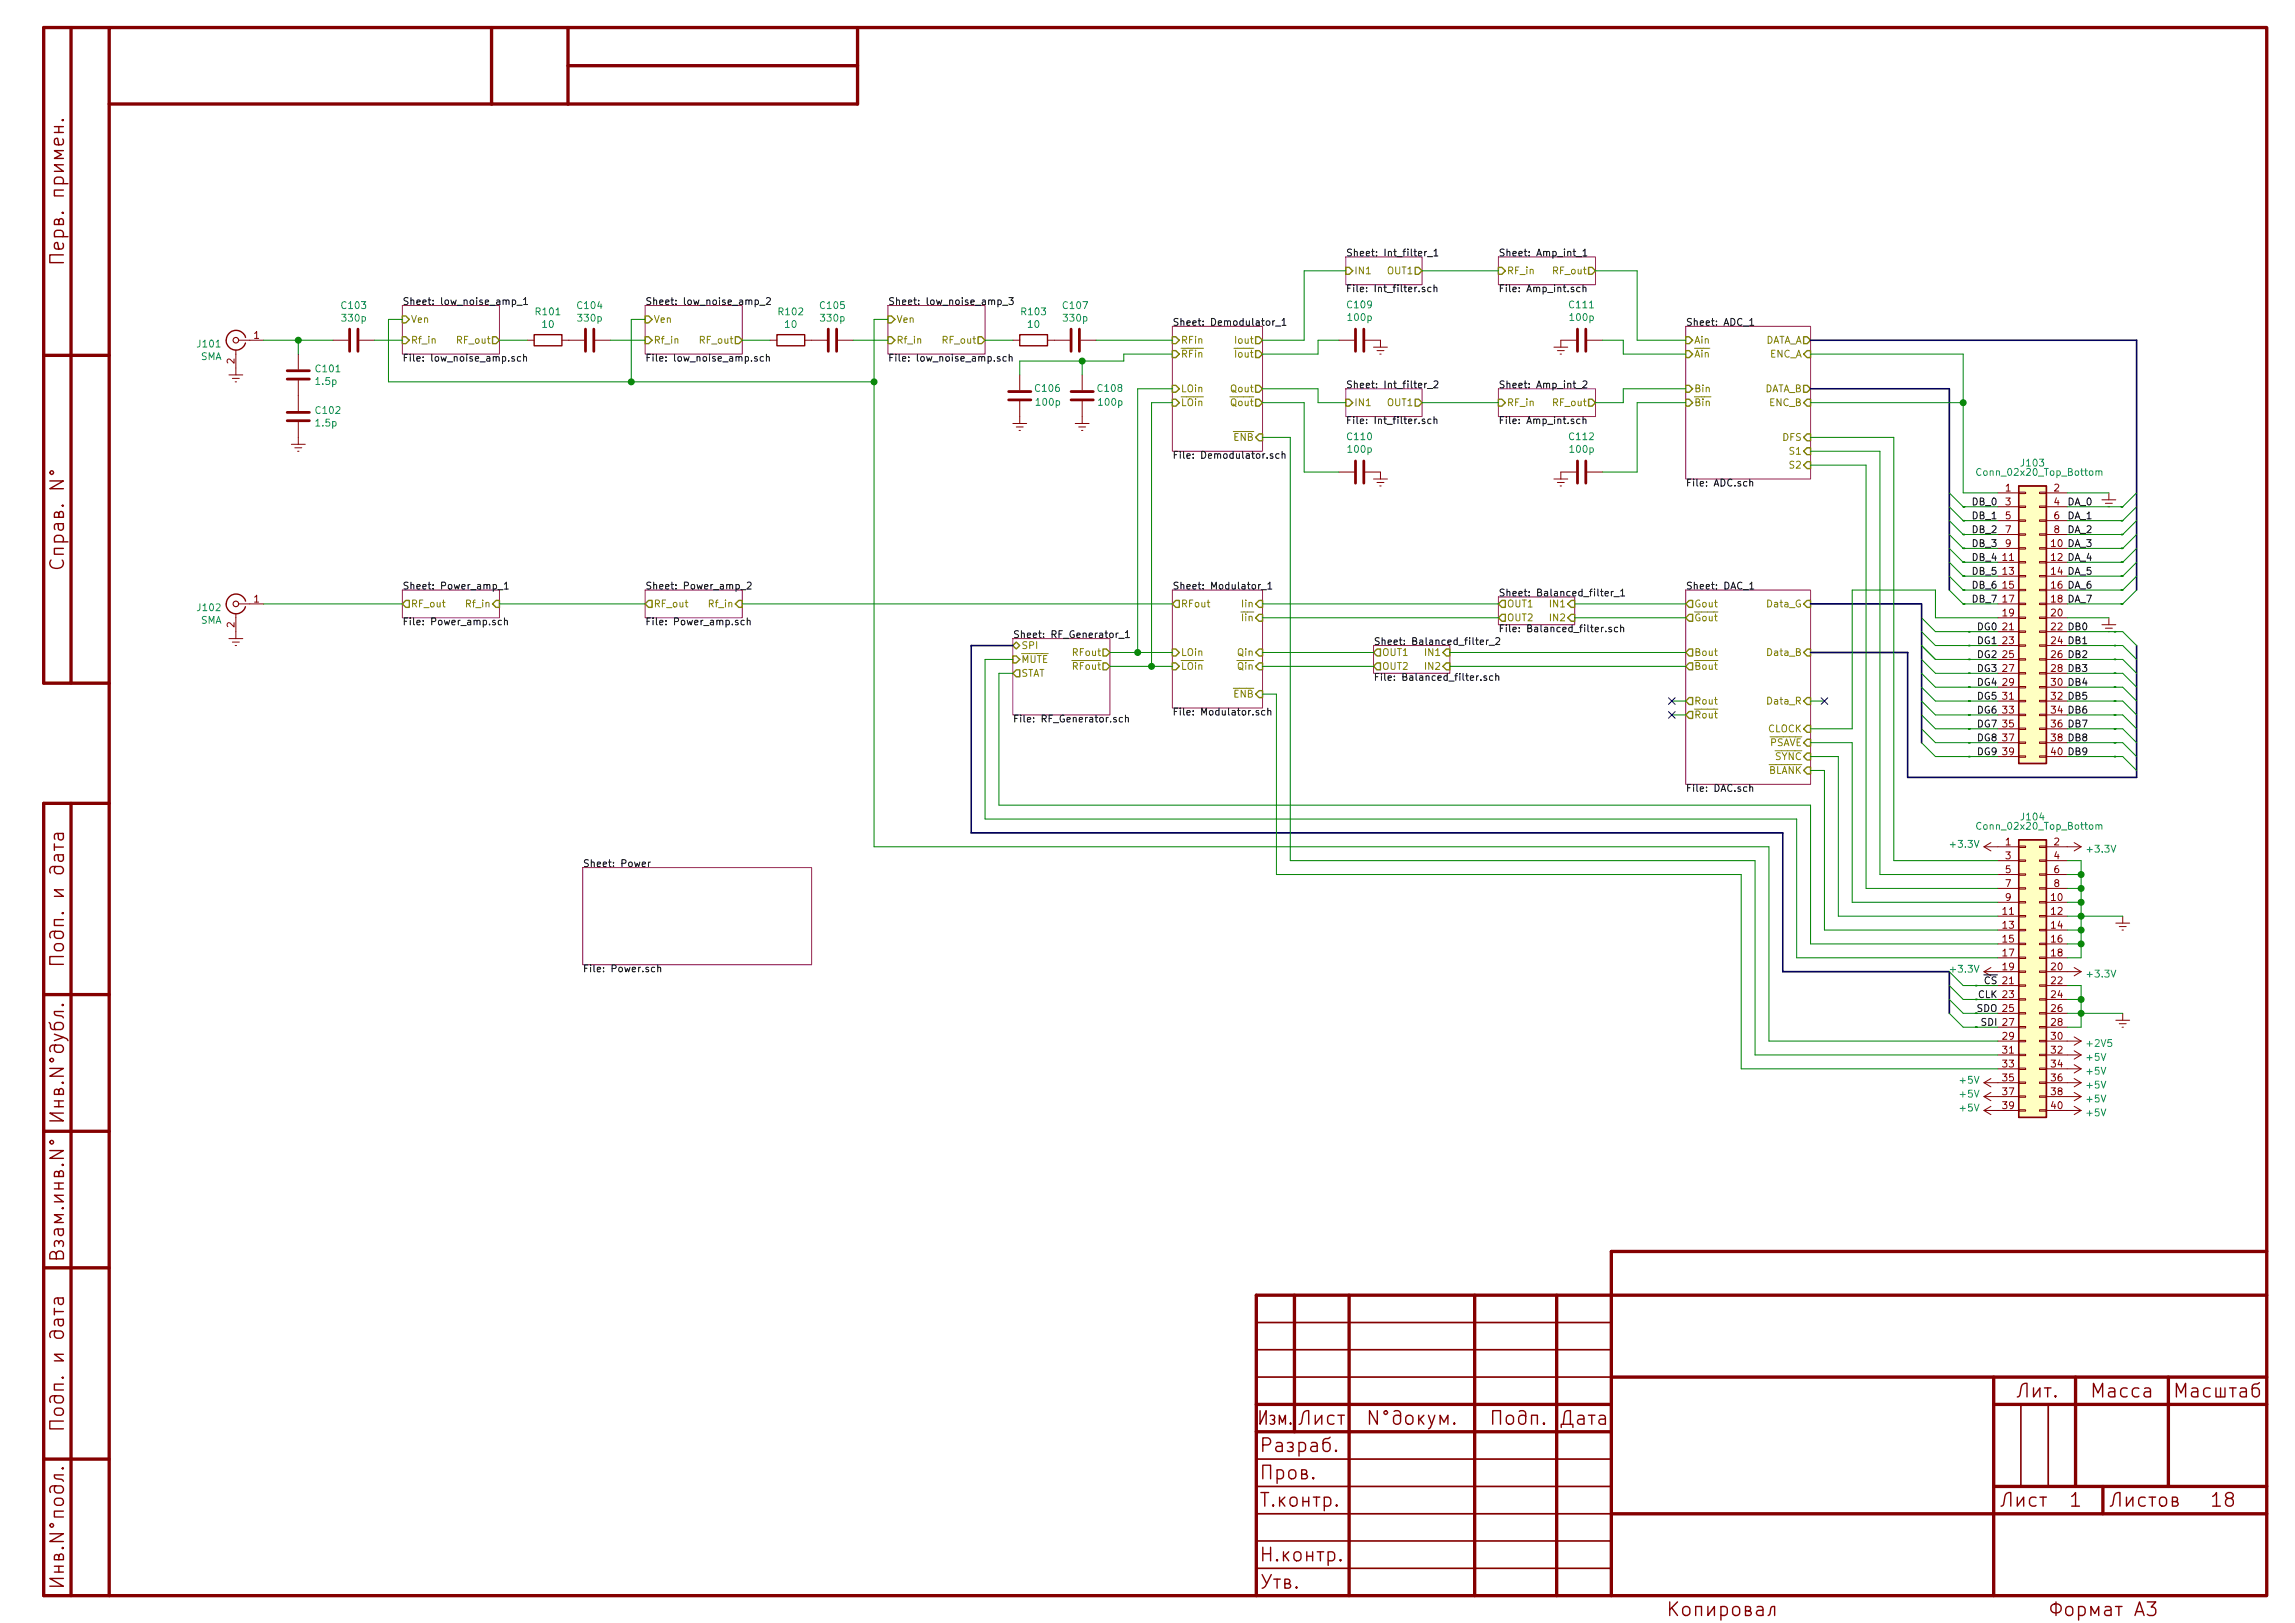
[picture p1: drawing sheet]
<svg xmlns="http://www.w3.org/2000/svg" width="420mm" height="297mm" viewBox="0 0 420 297" stroke-linecap="round" stroke-linejoin="round" font-family="sans-serif">
<defs><g id="words">
<g font-size="3.5" fill="#840000">
<text x="11.7" y="97.9" transform="rotate(-90 11.7 97.9)">. N°</text>
<text x="11.7" y="197.4" transform="rotate(-90 11.7 197.4)">.N°.</text>
<text x="11.7" y="222.4" transform="rotate(-90 11.7 222.4)">..N°</text>
<text x="233.1" y="260.8">.</text>
<text x="256.1" y="260.8">N°.</text>
<text x="379" y="275.8">1</text>
<text x="405.1" y="275.8">18</text>
<text x="11.7" y="282.4" transform="rotate(-90 11.7 282.4)">.N°.</text>
<text x="375.9" y="295.8">A3</text>
</g>
<g font-size="1.8">
<text x="246.4" y="46.9">Sheet: Int_filter_1</text>
<text x="274.3" y="46.9">Sheet: Amp_int_1</text>
<text x="246.4" y="53.5">File: Int_filter.sch</text>
<text x="274.3" y="53.5">File: Amp_int.sch</text>
<text x="73.7" y="55.8">Sheet: low_noise_amp_1</text>
<text x="118.1" y="55.8">Sheet: low_noise_amp_2</text>
<text x="162.6" y="55.8">Sheet: low_noise_amp_3</text>
<text x="214.6" y="59.6">Sheet: Demodulator_1</text>
<text x="308.6" y="59.6">Sheet: ADC_1</text>
<text x="73.7" y="66.2">File: low_noise_amp.sch</text>
<text x="118.1" y="66.2">File: low_noise_amp.sch</text>
<text x="162.6" y="66.2">File: low_noise_amp.sch</text>
<text x="246.4" y="71.1">Sheet: Int_filter_2</text>
<text x="274.3" y="71.1">Sheet: Amp_int_2</text>
<text x="246.4" y="77.6">File: Int_filter.sch</text>
<text x="274.3" y="77.6">File: Amp_int.sch</text>
<text x="214.6" y="84">File: Demodulator.sch</text>
<text x="308.6" y="89">File: ADC.sch</text>
<text x="361.2" y="95">DB_1</text>
<text x="361.2" y="92.5">DB_0</text>
<text x="378.5" y="95">DA_1</text>
<text x="378.5" y="92.5">DA_0</text>
<text x="361.2" y="97.6">DB_2</text>
<text x="361.2" y="100.1">DB_3</text>
<text x="375.6" y="100.1">10 DA_3</text>
<text x="378.5" y="97.6">DA_2</text>
<text x="73.7" y="107.9">Sheet: Power_amp_1</text>
<text x="118.1" y="107.9">Sheet: Power_amp_2</text>
<text x="214.6" y="107.9">Sheet: Modulator_1</text>
<text x="308.6" y="107.9">Sheet: DAC_1</text>
<text x="361.2" y="102.7">DB_4</text>
<text x="361.2" y="105.2">DB_5</text>
<text x="361.2" y="107.7">DB_6</text>
<text x="375.6" y="102.7">12 DA_4</text>
<text x="375.6" y="105.2">14 DA_5</text>
<text x="375.6" y="107.7">16 DA_6</text>
<text x="274.3" y="109.2">Sheet: Balanced_filter_1</text>
<text x="361.2" y="110.3">DB_7</text>
<text x="375.6" y="110.3">18 DA_7</text>
<text x="73.7" y="114.4">File: Power_amp.sch</text>
<text x="118.1" y="114.4">File: Power_amp.sch</text>
<text x="185.4" y="116.8">Sheet: RF_Generator_1</text>
<text x="251.5" y="118">Sheet: Balanced_filter_2</text>
<text x="274.3" y="115.7">File: Balanced_filter.sch</text>
<text x="362.1" y="117.9">DG1</text>
<text x="362.1" y="115.4">DG0</text>
<text x="375.6" y="115.4">22 DB0</text>
<text x="375.6" y="117.9">24 DB1</text>
<text x="251.5" y="124.6">File: Balanced_filter.sch</text>
<text x="362.1" y="120.4">DG2</text>
<text x="362.1" y="123">DG3</text>
<text x="362.1" y="125.5">DG4</text>
<text x="375.6" y="120.4">26 DB2</text>
<text x="375.6" y="123">28 DB3</text>
<text x="375.6" y="125.5">30 DB4</text>
<text x="214.6" y="130.9">File: Modulator.sch</text>
<text x="362.1" y="128.1">DG5</text>
<text x="362.1" y="130.6">DG6</text>
<text x="375.6" y="128.1">32 DB5</text>
<text x="375.6" y="130.6">34 DB6</text>
<text x="185.4" y="132.2">File: RF_Generator.sch</text>
<text x="362.1" y="133.1">DG7</text>
<text x="362.1" y="135.7">DG8</text>
<text x="375.6" y="133.1">36 DB7</text>
<text x="375.6" y="135.7">38 DB8</text>
<text x="362.1" y="138.2">DG9</text>
<text x="375.6" y="138.2">40 DB9</text>
<text x="308.6" y="144.9">File: DAC.sch</text>
<text x="106.7" y="158.7">Sheet: Power</text>
<text x="106.7" y="177.9">File: Power.sch</text>
<text x="361.9" y="185.2">SDO 25</text>
<text x="362.1" y="182.7">CLK 23</text>
<text x="363.3" y="180.1">CS 21</text>
<text x="362.8" y="187.7">SDI 27</text>
</g>
<g font-size="1.8" fill="#848400">
<text x="247.9" y="50.2">IN1</text>
<text x="254.1" y="50.2">OUT1</text>
<text x="275.8" y="50.2">RF_in</text>
<text x="284.5" y="50.2">RF_out</text>
<text x="75.2" y="59.1">Ven</text>
<text x="119.6" y="59.1">Ven</text>
<text x="164.1" y="59.1">Ven</text>
<text x="75.2" y="62.9">Rf_in</text>
<text x="83.8" y="62.9">RF_out</text>
<text x="119.6" y="62.9">Rf_in</text>
<text x="128.3" y="62.9">RF_out</text>
<text x="164.1" y="62.9">Rf_in</text>
<text x="172.7" y="62.9">RF_out</text>
<text x="216.2" y="62.9">RFin</text>
<text x="216.2" y="65.4">RFin</text>
<text x="226.4" y="62.9">Iout</text>
<text x="226.4" y="65.4">Iout</text>
<text x="310.1" y="62.9">Ain</text>
<text x="310.1" y="65.4">Ain</text>
<text x="322.8" y="62.9">DATA_A</text>
<text x="324" y="65.4">ENC_A</text>
<text x="216.2" y="71.8">LOin</text>
<text x="225.5" y="71.8">Qout</text>
<text x="310.1" y="71.8">Bin</text>
<text x="322.8" y="71.8">DATA_B</text>
<text x="216.2" y="74.3">LOin</text>
<text x="225.5" y="74.3">Qout</text>
<text x="247.9" y="74.3">IN1</text>
<text x="254.1" y="74.3">OUT1</text>
<text x="275.8" y="74.3">RF_in</text>
<text x="284.5" y="74.3">RF_out</text>
<text x="310.1" y="74.3">Bin</text>
<text x="324" y="74.3">ENC_B</text>
<text x="225.9" y="80.7">ENB</text>
<text x="326.4" y="80.7">DFS</text>
<text x="327.8" y="83.2">S1</text>
<text x="327.8" y="85.8">S2</text>
<text x="75.2" y="111.2">RF_out</text>
<text x="85.5" y="111.2">Rf_in</text>
<text x="119.6" y="111.2">RF_out</text>
<text x="129.9" y="111.2">Rf_in</text>
<text x="216.2" y="111.2">RFout</text>
<text x="227.6" y="111.2">Iin</text>
<text x="227.6" y="113.7">Iin</text>
<text x="275.8" y="111.2">OUT1</text>
<text x="275.8" y="113.7">OUT2</text>
<text x="284" y="111.2">IN1</text>
<text x="284" y="113.7">IN2</text>
<text x="310.1" y="111.2">Gout</text>
<text x="310.1" y="113.7">Gout</text>
<text x="323.7" y="111.2">Data_G</text>
<text x="186.9" y="118.8">SPI</text>
<text x="186.9" y="121.3">MUTE</text>
<text x="186.9" y="123.9">STAT</text>
<text x="196.6" y="122.6">RFout</text>
<text x="196.6" y="120.1">RFout</text>
<text x="216.2" y="120.1">LOin</text>
<text x="216.2" y="122.6">LOin</text>
<text x="226.7" y="122.6">Qin</text>
<text x="226.7" y="120.1">Qin</text>
<text x="253" y="120.1">OUT1</text>
<text x="253" y="122.6">OUT2</text>
<text x="261.2" y="120.1">IN1</text>
<text x="261.2" y="122.6">IN2</text>
<text x="310.1" y="120.1">Bout</text>
<text x="310.1" y="122.6">Bout</text>
<text x="323.8" y="120.1">Data_B</text>
<text x="225.9" y="127.7">ENB</text>
<text x="310.1" y="128.9">Rout</text>
<text x="310.1" y="131.5">Rout</text>
<text x="323.8" y="128.9">Data_R</text>
<text x="323.6" y="134">CLOCK</text>
<text x="324" y="136.6">PSAVE</text>
<text x="323.7" y="141.6">BLANK</text>
<text x="325" y="139.1">SYNC</text>
</g>
<g font-size="1.8" fill="#008484">
<text x="62.7" y="56.6">C103</text>
<text x="62.8" y="58.9">330p</text>
<text x="98.2" y="57.7">R101</text>
<text x="105.8" y="56.6">C104</text>
<text x="105.9" y="58.9">330p</text>
<text x="142.7" y="57.7">R102</text>
<text x="150.3" y="56.6">C105</text>
<text x="150.4" y="58.9">330p</text>
<text x="187.1" y="57.7">R103</text>
<text x="194.7" y="56.6">C107</text>
<text x="194.8" y="58.9">330p</text>
<text x="246.8" y="56.4">C109</text>
<text x="246.9" y="58.7">100p</text>
<text x="287.4" y="56.4">C111</text>
<text x="287.6" y="58.7">100p</text>
<text x="36.3" y="63.6">J101</text>
<text x="36.7" y="65.9">SMA</text>
<text x="99.4" y="60">10</text>
<text x="143.8" y="60">10</text>
<text x="188.3" y="60">10</text>
<text x="57.9" y="68.1">C101</text>
<text x="57.9" y="70.4">1.5p</text>
<text x="189.7" y="71.7">C106</text>
<text x="201.1" y="71.7">C108</text>
<text x="57.9" y="75.8">C102</text>
<text x="189.8" y="74.3">100p</text>
<text x="201.3" y="74.3">100p</text>
<text x="57.9" y="78.1">1.5p</text>
<text x="246.8" y="80.6">C110</text>
<text x="246.9" y="82.9">100p</text>
<text x="287.4" y="80.6">C112</text>
<text x="287.6" y="82.9">100p</text>
<text x="362.5" y="87.1">Conn_02x20_Top_Bottom</text>
<text x="370.2" y="85.4">J103</text>
<text x="36.3" y="111.8">J102</text>
<text x="36.7" y="114.2">SMA</text>
<text x="357.3" y="155.2">+3.3V</text>
<text x="362.5" y="151.9">Conn_02x20_Top_Bottom</text>
<text x="370.2" y="150.2">J104</text>
<text x="382.3" y="156">+3.3V</text>
<text x="357.3" y="178">+3.3V</text>
<text x="382.3" y="178.9">+3.3V</text>
<text x="382.2" y="191.6">+2V5</text>
<text x="382.1" y="196.7">+5V</text>
<text x="382.1" y="194.1">+5V</text>
<text x="358.9" y="203.4">+5V</text>
<text x="358.9" y="200.9">+5V</text>
<text x="358.9" y="198.3">+5V</text>
<text x="382.1" y="199.2">+5V</text>
<text x="382.1" y="201.8">+5V</text>
<text x="382.1" y="204.3">+5V</text>
</g>
<g font-size="1.8" fill="#840000">
<text x="46.5" y="62">1</text>
<text x="42.9" y="66.6" transform="rotate(-90 42.9 66.6)">2</text>
<text x="367.2" y="90">1</text>
<text x="376.1" y="90">2</text>
<text x="367.2" y="92.5">3</text>
<text x="367.2" y="95">5</text>
<text x="376.1" y="92.5">4</text>
<text x="376.1" y="95">6</text>
<text x="367.2" y="97.6">7</text>
<text x="367.2" y="100.1">9</text>
<text x="376.1" y="97.6">8</text>
<text x="366.7" y="102.7">11</text>
<text x="366.7" y="105.2">13</text>
<text x="366.7" y="107.7">15</text>
<text x="46.5" y="110.3">1</text>
<text x="366.7" y="110.3">17</text>
<text x="366.7" y="112.8">19</text>
<text x="375.6" y="112.8">20</text>
<text x="42.9" y="114.8" transform="rotate(-90 42.9 114.8)">2</text>
<text x="366.7" y="115.4">21</text>
<text x="366.7" y="117.9">23</text>
<text x="366.7" y="120.4">25</text>
<text x="366.7" y="123">27</text>
<text x="366.7" y="125.5">29</text>
<text x="366.7" y="128.1">31</text>
<text x="366.7" y="130.6">33</text>
<text x="366.7" y="133.1">35</text>
<text x="366.7" y="135.7">37</text>
<text x="366.7" y="138.2">39</text>
<text x="367.2" y="154.7">1</text>
<text x="376.1" y="154.7">2</text>
<text x="367.2" y="157.3">3</text>
<text x="367.2" y="159.8">5</text>
<text x="376.1" y="157.3">4</text>
<text x="376.1" y="159.8">6</text>
<text x="366.7" y="167.4">11</text>
<text x="367.2" y="162.3">7</text>
<text x="367.2" y="164.9">9</text>
<text x="375.6" y="164.9">10</text>
<text x="375.6" y="167.4">12</text>
<text x="376.1" y="162.3">8</text>
<text x="366.7" y="170">13</text>
<text x="366.7" y="172.5">15</text>
<text x="375.6" y="170">14</text>
<text x="375.6" y="172.5">16</text>
<text x="366.7" y="175">17</text>
<text x="366.7" y="177.6">19</text>
<text x="375.6" y="175">18</text>
<text x="375.6" y="177.6">20</text>
<text x="375.6" y="180.1">22</text>
<text x="375.6" y="182.7">24</text>
<text x="375.6" y="185.2">26</text>
<text x="366.7" y="190.3">29</text>
<text x="375.6" y="187.7">28</text>
<text x="375.6" y="190.3">30</text>
<text x="366.7" y="192.8">31</text>
<text x="366.7" y="195.4">33</text>
<text x="366.7" y="197.9">35</text>
<text x="375.6" y="192.8">32</text>
<text x="375.6" y="195.4">34</text>
<text x="375.6" y="197.9">36</text>
<text x="366.7" y="200.4">37</text>
<text x="366.7" y="203">39</text>
<text x="375.6" y="200.4">38</text>
<text x="375.6" y="203">40</text>
</g>
</g></defs>
<g fill="none" stroke="#840000" stroke-width=".61">
<path d="M13 5v120M20 5h395v287h-395zM20 5h-12v120h12M90 5v14M104 5v14M104 12h53M157 5v14h-137M8 65h12M13 147v145M20 147h-12v145h12M8 182h12M8 207h12"/>
<path d="M8 232h12M237 237v25M247 237v55M270 237v55M285 237v55M415 229h-120v63M415 237h-185v55M230 257h65M295 252h120M365 257h50M365 252v40M380 252v20"/>
<path d="M397 252v20M8 267h12M230 262h65M295 277h120M365 272h50M385 272v5"/>
</g>
<path d="M230 252h65M230 247h65M230 242h65M370 257v15M375 257v15M230 277h65M230 272h65M230 267h65M230 287h65M230 282h65" fill="none" stroke="#840000" stroke-width=".3"/>
<g fill="none" stroke="#840000" stroke-width=".25">
<path d="M10 33.6h2.4M10 24.2h1.6M10 23.2h1.6M10.1 33.6a.79 .79 0 0 1 .3-1.2h.7l.3 .1a.79 .79 0 0 1 .1 1.1M10.8 23.2v1M11.4 38.9l.1-.1 .1 .1-.1 .2-.1-.2h.2M11.4 22l.1-.1 .1 .1-.1 .1-.1-.1h.2M11.5 25.4l.1 .7-.3 .4h-1l-.2-.1-.1-.3 .1-.7 .4-.1 .3 1.2M11.6 34.8h-1.6v1.1h1.6M11.6 30.2h-1.6l1.6 1.2h-1.6M11.6 27.6h-1.6l1.3 .7-1.3 .7h1.6M10 43.3h2.4"/>
<path d="M10.1 43.3a.82 .82 0 0 1 .1-1l.2-.2 1 .2 .2 .3-.1 .7M10.8 40.5l.1-.4 .2-.1 .4 .1 .1 .3v.7h-1.6l.1-.9 .2-.1 .4 .1 .1 .9M11.5 44.5l.1 .7-.3 .4h-1l-.2-.1-.1-.3 .1-.7 .4-.1 .3 1.2M11.6 46.6h-2.5v1.5h2.5M45 61.8a1.8 1.8 0 0 0-2.8-1.1 1.8 1.8 0 0 0-.1 3 1.8 1.8 0 0 0 2.8-.9M97.8 61.3h5.1v2h-5.1zM142.2 61.3h5.1v2h-5.1zM186.7 61.3h5.1v2h-5.1zM9.1 88h2.5l-2.5 1.4h2.5M9.2 86.2l.3-.1 .2 .1 .1 .3-.1 .2-.2 .2-.3-.2-.1-.2zM10 99.2h2.4M10.1 99.2a.82 .82 0 0 1 .1-1.1l.2-.1h.7l.3 .1 .2 .4-.1 .7"/>
<path d="M369.6 88.9h5v50.8h-5zM9.3 102.5a1 1 0 0 0 0 1.2 1 1 0 0 0 1.2 .3 .93 .93 0 0 0 1-.4 .93 .93 0 0 0-.1-1.1M11.6 100.4h-1.6v1h1.6M45 110a1.8 1.8 0 0 0-2.8-1 1.8 1.8 0 0 0-.1 2.9 1.8 1.8 0 0 0 2.8-.9M10 154.4v1.2M10 155h1.6M10.2 158.6a.82 .82 0 0 0-.1 1.1l.3 .2h.7a.68 .68 0 0 0 .5-.7 .68 .68 0 0 0-.5-.6h-1.5l-.3 .1-.2 .4 .1 .7M10.5 156.4l.2 .9a.48 .48 0 0 0 .4 .4 .48 .48 0 0 0 .5-.4l-.1-.9M10.5 152.5l.2 .9a.48 .48 0 0 0 .4 .3 .48 .48 0 0 0 .5-.3l-.1-.9M11.6 156.4h-1.3l-.2 .2-.1 .2 .1 .7M11.6 152.5h-1.3l-.2 .2-.1 .2 .1 .7M369.6 153.7h5v50.8h-5z"/>
<path d="M10.2 172.8l.9-.1a.67 .67 0 0 1 .5 .7 .67 .67 0 0 1-.5 .6h-.7a.69 .69 0 0 1-.2-1.2zM10.2 170.4a.82 .82 0 0 0-.1 1.1l.3 .2h.7a.67 .67 0 0 0 .5-.6 .67 .67 0 0 0-.5-.7h-1.5l-.3 .2a.79 .79 0 0 0-.1 1M11.4 167.1l.1-.1 .1 .1-.1 .1-.1-.1h.2M11.6 175.1h-2.5v1.4h2.5M11.6 168.3h-1.6v1.1h1.6M11.6 162.9h-1.6l1.6 1.1h-1.6M9 187.1l.2 .4v.5l.3 .3 1.6 .1a.67 .67 0 0 0 .5-.6 .67 .67 0 0 0-.5-.7h-.7l-.2 .2a.78 .78 0 0 0 0 1.1M10 189.3l2.2 .8 .2 .4M10.8 199.7l.1-.3 .2-.2 .4 .2 .1 .2v.7h-1.6l.1-.8 .2-.1 .4 .1 .1 .8M11.4 183.9l.1-.1 .1 .1-.1 .2-.1-.2h.2M11.6 185.1h-1.6l.1 .6 1.2 .2 .3 .4M11.6 189.9l-1.6 .6"/>
<path d="M9.1 210.6h2.5l-2.5 1.4h2.5M9.2 208.8l.3-.1 .2 .1 .1 .3-.1 .2-.2 .1-.3-.1-.1-.2zM10 202.6h1.6M10 201.5h1.6M10.8 214.7l.1-.3 .2-.1 .4 .1 .1 .2v.7h-1.6l.1-.8 .2-.1 .4 .1 .1 .8M10.8 201.5v1.1M11.4 213.2l.1-.1 .1 .1-.1 .1-.1-.1h.2M11.6 203.7h-2.5l2.5 1.4h-2.5M10 239.5v1.2M10.1 228.1l-.1-.7 .3-.3 .4 .1 .1 .2 .3-.3 .4 .1 .1 .2-.1 .7M10.3 229.6l.1-.4a.69 .69 0 0 1 1.2 .2v1h-2.5v-.8a.61 .61 0 0 1 .6-.5 .61 .61 0 0 1 .6 .5v.8M10.5 224.9l.2 .9a.48 .48 0 0 0 .4 .3 .48 .48 0 0 0 .5-.3l-.1-.9"/>
<path d="M10.5 237.6l.2 .8a.48 .48 0 0 0 .4 .4 .48 .48 0 0 0 .5-.4l-.1-.8M10.8 227.4v.2M11.6 224.9h-1.3l-.2 .2-.1 .2 .1 .7M11.6 222.3h-1.6l1.3 .7-1.3 .7h1.6M11.6 237.6h-1.3l-.2 .1-.1 .2 .1 .7M10 240h1.6M10.1 257.9l.3-.2h.7a.67 .67 0 0 1 .5 .7 .67 .67 0 0 1-.5 .6h-.7a.67 .67 0 0 1-.3-1.1zM10.2 255.5a.82 .82 0 0 0-.1 1l.3 .3h.7a.67 .67 0 0 0 .5-.7 .67 .67 0 0 0-.5-.6h-1.5l-.3 .1a.79 .79 0 0 0-.1 1.1M10.2 243.6a.82 .82 0 0 0-.1 1.1l.3 .2h.7a.68 .68 0 0 0 .5-.6 .68 .68 0 0 0-.5-.7h-1.5l-.3 .1-.2 .4 .1 .7M10.5 241.5l.2 .8a.48 .48 0 0 0 .4 .4 .48 .48 0 0 0 .5-.4l-.1-.8M11.4 252.1l.1-.1 .1 .1-.1 .2-.1-.2h.2M11.6 253.3h-1.6v1.1h1.6"/>
<path d="M11.6 247.9h-1.6l1.6 1.2h-1.6M11.6 241.5h-1.3l-.2 .1-.1 .2 .1 .7M230.7 258.2v2.5l1.1-2.5v2.5M232.5 259.1l.2-.1 .6 .1 .1 .4-.3 .3a.45 .45 0 0 1 .3 .4 .45 .45 0 0 1-.3 .5l-.6-.2M240.8 259v1.7l1.2-1.7v1.7M244.2 259.1a.82 .82 0 0 0-1 .1l-.1 .3 .1 .9 .3 .3 .7-.2M244.9 259h1.2M245.5 259v1.7M252.1 258.2v2.5l-1.4-2.5v2.5M253.4 258.3l.3-.1 .2 .1 .2 .2-.2 .3-.2 .1-.3-.1-.1-.3zM255.2 258.3a.79 .79 0 0 1 1.1 .1l.1 .3v1.5a.67 .67 0 0 1-.6 .5 .67 .67 0 0 1-.7-.5l.1-1a.82 .82 0 0 1 1.1-.1l.1 .1M261.5 259l.6 1.7"/>
<path d="M262.7 259l-.8 2.3-.4 .2M275.9 259.2a.69 .69 0 0 1 1.2 .3v.7a.68 .68 0 0 1-.7 .5 .68 .68 0 0 1-.6-.5v-.7zM278.2 258.3l.7-.1 .3 .2 .1 1.8a.67 .67 0 0 1-.6 .5 .67 .67 0 0 1-.7-.5v-.7l.2-.3a.78 .78 0 0 1 1.1 0M288.9 259.1l.3-.1 .7 .1 .1 .3v1.3M290 259.6l-.8 .1a.48 .48 0 0 0-.4 .5 .48 .48 0 0 0 .4 .5l.8-.2M290.8 259h1.2M291.4 259v1.7M292.8 259.1l.3-.1 .7 .1 .1 .3v1.3M293.9 259.6l-.8 .1a.48 .48 0 0 0-.4 .5 .48 .48 0 0 0 .4 .5l.8-.2M369.3 255.7l.4-.2 .1-.2 .2-1.4a.86 .86 0 0 1 1.1-.7v2.5M372.3 254v1.7l1.2-1.7v1.7M374.3 254h1.2"/>
<path d="M374.9 254v1.7M376.3 255.4l.1 .1-.1 .2-.1-.2 .1-.1v.3M383.3 255.7v-2.5l.8 1.8 .8-1.8v2.5M386.1 254.1l.3-.1 .7 .1 .1 1.6M387.2 254.6l-.8 .1a.48 .48 0 0 0-.4 .5 .48 .48 0 0 0 .4 .5l.8-.2M389.4 254.1a.82 .82 0 0 0-1 .1l-.2 .3v.7l.2 .2 .3 .3 .7-.2M391.6 254.1a.82 .82 0 0 0-1.1 .1l-.1 .3v.7l.1 .2 .4 .3 .7-.2M392.6 254.1l.3-.1 .7 .1 .1 .3v1.3M393.7 254.6l-.8 .1a.48 .48 0 0 0-.4 .5 .48 .48 0 0 0 .4 .5l.8-.2M398.4 255.7v-2.5l.9 1.8 .8-1.8v2.5M401.3 254.1l.2-.1 .8 .1 .1 1.6M402.4 254.6l-.9 .1a.48 .48 0 0 0-.3 .5 .48 .48 0 0 0 .3 .5l.9-.2"/>
<path d="M404.6 254.1a.82 .82 0 0 0-1 .1l-.2 .3v.7l.2 .2 .3 .3 .7-.2M405.7 254v1.7h1.6v-1.7M406.5 254v1.7M408.2 254h1.2M408.8 254v1.7M410.2 254.1l.2-.1 .7 .1 .2 1.6M411.3 254.6l-.9 .1a.48 .48 0 0 0-.3 .5 .48 .48 0 0 0 .3 .5l.9-.2M413.6 253l-.3 .3h-.5l-.4 .2-.1 .3v1.4a.68 .68 0 0 0 .7 .5 .68 .68 0 0 0 .6-.5v-.7l-.1-.3a.82 .82 0 0 0-1.1-.1l-.1 .1M10.2 274.3l.9-.1a.67 .67 0 0 1 .5 .7 .67 .67 0 0 1-.5 .6h-.7a.69 .69 0 0 1-.2-1.2zM10.2 271.9a.82 .82 0 0 0-.1 1.1l.3 .2h.7a.67 .67 0 0 0 .5-.6 .67 .67 0 0 0-.5-.7h-1.5l-.3 .2a.79 .79 0 0 0-.1 1M11.4 268.7l.1-.1 .1 .1-.1 .2-.1-.2h.2M11.6 269.9h-1.6l.1 .6 1.2 .2 .3 .4"/>
<path d="M11.6 260.1h-2.5v1.4h2.5M230.8 273.2h1.5M231.2 270.6v-2.4h1.4v2.4M231.2 264.5h.9a.67 .67 0 0 0 .5-.7 .67 .67 0 0 0-.5-.6h-.9v2.4M231.5 273.2v2.5M233.1 275.4l.1 .1-.1 .2-.1-.2 .1-.1v.3M233.7 264.1l.2-.1 .7 .1 .1 .2v1.3M233.8 269.1a.82 .82 0 0 1 1.1 .1l.1 .3-.1 .9-.4 .2-.7-.1M233.8 269v2.5M234.2 260.7v-1.7l.6 1.3 .5-1.3v1.7M234.3 274v1.7M234.5 274.7l.7 1"/>
<path d="M234.7 264.6l-.8 .1a.48 .48 0 0 0-.4 .5 .48 .48 0 0 0 .4 .4l.8-.1M235.2 274l-.9 .9M235.7 264.1l.7-.1 .3 .1 .1 .2-.1 .4-.3 .1 .4 .4-.1 .3-.3 .1-.7-.1M236 269.2a.69 .69 0 0 1 1.2 .3v.7a.67 .67 0 0 1-.6 .5 .67 .67 0 0 1-.7-.5zM236.2 264.8h.2M236.3 260.4v.3l-.1-.2 .1-.1v.3M236.4 274.1a.69 .69 0 0 1 1.1 .4v.7a.67 .67 0 0 1-.7 .5 .67 .67 0 0 1-.6-.5v-.7zM237.8 260.7l.4-.2 .1-.2 .2-1.4a.86 .86 0 0 1 1.1-.7v2.5M237.8 264.1a.79 .79 0 0 1 1.2 .4v.7l-.1 .2a.79 .79 0 0 1-1.1 .1M237.8 264v2.5M238.3 269.8l.8-.1 .1-.2-.1-.4-.8-.1v1.6h.7l.2-.1 .2-.3-.2-.3-.3-.1M238.5 274.8h1.1"/>
<path d="M238.5 274v1.7M239.6 274v1.7M240.1 264.1l.2-.1 .7 .1 .1 .2v1.3M240.4 270.4l.2 .1-.2 .1-.1-.1 .1-.1v.2M240.4 274h1.2M241 274v1.7M241.1 264.6l-.8 .1a.48 .48 0 0 0-.4 .5 .48 .48 0 0 0 .4 .4l.8-.1M242.4 274.1a.79 .79 0 0 1 1.2 .4v.7l-.1 .2a.79 .79 0 0 1-1.1 .1M242.4 274v2.5M243.5 263l-.3 .3h-.5l-.4 .2-.1 .2v1.5a.67 .67 0 0 0 .7 .5 .67 .67 0 0 0 .6-.5l-.1-1a.82 .82 0 0 0-1.1-.1l-.1 .1M244.6 265.4l.1 .1-.1 .1-.1-.1 .1-.1v.2M244.7 275.4l.1 .1-.1 .2-.1-.2 .1-.1v.3"/>
<path d="M263.7 260.7v-1.7l.7 1.3 .7-1.3v1.7M266.2 260.4l.2 .1-.2 .2-.1-.2 .1-.1v.3M273.3 260.7v-2.5h1.4v2.5M280.4 260.7v-1.7h1.1v1.7M282.7 260.4l.1 .1-.1 .2-.2-.2 .2-.1v.3M285.8 261.3v-.6h2.2v.6M286.2 260.7l.2-2 .1-.3 .4-.2h.6v2.5M366.3 275.7l.4-.2 .1-.2 .3-1.4a.86 .86 0 0 1 1-.7v2.5M369.3 274v1.7l1.2-1.7v1.7M372.7 274.1a.82 .82 0 0 0-1 .1l-.1 .3v.7l.1 .2 .3 .3 .7-.2M373.5 274h1.1M374 274v1.7"/>
<path d="M386.3 275.7l.4-.2 .1-.2 .2-1.4a.86 .86 0 0 1 1.1-.7v2.5M389.3 274v1.7l1.2-1.7v1.7M392.7 274.1a.82 .82 0 0 0-1 .1l-.2 .3v.7l.2 .2 .3 .3 .7-.2M393.4 274h1.2M394 274v1.7M395.5 274.2a.69 .69 0 0 1 1.1 .3v.7a.67 .67 0 0 1-.6 .5 .67 .67 0 0 1-.6-.5zM397.7 274.8l.9-.1 .1-.2-.1-.4-.9-.1v1.7h.7l.3-.2 .1-.3-.1-.3-.4-.1M10 287.7h1.6M10 286.7h1.6M10.8 284.9l.1-.4 .2-.1 .4 .1 .1 .2v.8h-1.6l.1-.9 .2-.1 .4 .1 .1 .9M10.8 286.7v1M11.4 283.3l.1-.1 .1 .1-.1 .1-.1-.1h.2"/>
<path d="M11.6 288.9h-2.5l2.5 1.4h-2.5M231.1 288.2l.8 1.6M231.2 283.2v2.5M231.2 284.4h1.4M232.6 283.2v2.5M232.7 288.2l-1 2.1-.6 .4M233.2 289h1.2M233.8 285.4l.1 .1-.1 .2-.1-.2 .1-.1v.3M233.8 289v1.7M235 284v1.7M235.2 289.8l.8-.1 .2-.2-.2-.4-.8-.1v1.7h.7l.3-.2 .1-.3-.1-.2-.4-.2M235.2 284.7l.7 1"/>
<path d="M235.9 284l-.9 .9M237.1 284.1a.69 .69 0 0 1 1.1 .4v.7a.67 .67 0 0 1-.7 .5 .67 .67 0 0 1-.6-.5v-.7zM237.4 290.4l.1 .1-.1 .2-.2-.2 .2-.1v.3M239.2 284.8h1.1M239.2 284v1.7M240.3 284v1.7M241.1 284h1.2M241.7 284v1.7M243.2 284.1a.79 .79 0 0 1 1.1 .4v.7l-.1 .2a.79 .79 0 0 1-1 .1M243.2 284v2.5M245.4 285.4l.1 .1-.1 .2-.1-.2 .1-.1v.3M305.7 293.2v2.5"/>
<path d="M306 294.2l1.1 1.5M307.1 293.2l-1.4 1.4M308.2 294.2a.69 .69 0 0 1 1.2 .3v.7a.68 .68 0 0 1-.7 .5 .68 .68 0 0 1-.6-.5v-.7zM310.4 295.7v-1.7h1.1v1.7M312.7 294v1.7l1.2-1.7v1.7M315.1 294.1a.82 .82 0 0 1 1 .1l.1 .3-.1 .9-.3 .3-.7-.2M315.1 294v2.5M317.3 294.2a.69 .69 0 0 1 1.2 .3v.7a.67 .67 0 0 1-.7 .5 .67 .67 0 0 1-.6-.5zM319.6 294.8l.8-.1 .1-.2-.1-.4-.8-.1v1.7h.7l.2-.2 .1-.3-.1-.2-.4-.2M321.7 294.1l.2-.1 .7 .1 .2 .3v1.3M322.8 294.6l-.9 .1a.48 .48 0 0 0-.3 .5 .48 .48 0 0 0 .3 .5l.9-.2M323.7 295.7l.3-.2 .2-1.1 .3-.4h.4v1.7"/>
<path d="M380.5 294.1a.79 .79 0 0 1 1.2 .4v.7l-.1 .2a.79 .79 0 0 1-1.1 .1M382.8 295.7v-1.7l.7 1.3 .7-1.3v1.7M385.4 294.1l.2-.1 .8 .1 .1 .3v1.3M386.5 294.6l-.9 .1a.48 .48 0 0 0-.3 .5 .48 .48 0 0 0 .3 .5l.9-.2M387.3 294h1.2M387.9 294v1.7M390.9 295.7l.8-2.5 .8 2.5M391.1 295h1.2M393.1 293.2h1.6l-.9 .9a.72 .72 0 0 1 .9 .5v.6l-.5 .5h-.7l-.4-.3"/>
</g>
<g fill="none" stroke="#840084" stroke-width=".18">
<path d="M73.7 55.9h17.7v8.9h-17.7zM118.1 55.9h17.8v8.9h-17.8zM162.6 55.9h17.7v8.9h-17.7zM214.6 59.7h16.5v22.9h-16.5zM246.4 47h13.9v5.1h-13.9zM274.3 47h17.8v5.1h-17.8zM308.6 59.7h22.9v28h-22.9zM246.4 71.2h13.9v5h-13.9zM274.3 71.2h17.8v5h-17.8zM73.7 108h17.7v5.1h-17.7zM118.1 108h17.8v5.1h-17.8zM185.4 116.9h17.8v13.9h-17.8z"/>
<path d="M214.6 108h16.5v21.6h-16.5zM251.5 118.1h13.9v5.1h-13.9zM274.3 109.3h14v5h-14zM308.6 108h22.9v35.5h-22.9zM106.7 158.8h41.9v17.8h-41.9z"/>
</g>
<g fill="none" stroke="#000" stroke-width=".18">
<path d="M93.8 55l.4-.1 .2 .2-.1 .6h-.5M93.8 54.9v1.3M94.6 55.9h1M95.9 54.8l.3-.3v1.2M95.9 55.7h.7M138.3 55l.3-.1 .3 .2-.2 .6h-.4M139.1 55.9h1M140.3 54.6l.5-.1 .2 .3-.7 .9h.7M182.7 55l.4-.1 .2 .2-.1 .6h-.5M183.5 55.9h1M184.7 54.5h.8l-.4 .5 .3 .1 .1 .4-.3 .2-.5-.1M233 58.7v.8"/>
<path d="M233.4 58.7l-.4 .2M233.5 59.7h1M234.7 58.6l.4-.3v1.2M234.7 59.5h.7M260.8 52.6h-.3l-.2 .1 .1 .2 .4 .1v.4h-.5M260.8 46v.8M261.2 46l-.4 .2M261.3 47h1M262 52.6h-.4l-.2 .2 .1 .6h.5M262.5 45.9l.4-.3v1.2M262.5 52.7l.2-.1h.3l.1 .8M262.5 46.8h.7"/>
<path d="M262.5 52.1v1.3M288.6 47h1M289.3 52.6h-.4l-.3 .2 .2 .6h.5M289.8 45.9l.4-.3v1.2M289.8 52.7l.2-.1h.3v.8M289.8 52.1v1.3M289.8 46.8h.7M320.3 58.6l.4-.3v1.2M320.3 59.5h.8M94.2 65.3h-.3l-.2 .1 .1 .2 .4 .1v.4h-.5M95.3 65.3h-.4l-.2 .2 .1 .6h.5M95.9 65.4l.1-.1h.3l.1 .8"/>
<path d="M95.9 64.8v1.3M138.6 65.3h-.3l-.2 .1 .1 .2 .4 .1v.4h-.5M139.8 65.3h-.4l-.2 .2 .1 .6h.5M140.3 65.4l.2-.1h.3v.8M140.3 64.8v1.3M183.1 65.3h-.3l-.2 .1 .1 .2 .4 .1v.4h-.5M184.2 65.3h-.4l-.2 .2 .1 .6h.5M184.8 65.4l.1-.1h.3l.1 .8M184.8 64.8v1.3M260.8 76.7h-.3l-.2 .2 .1 .1 .4 .2v.3h-.5M260.8 70.1v.9M261.2 70.1l-.4 .3"/>
<path d="M261.3 71.1h1M262 76.7h-.4l-.2 .2 .1 .6h.5M262.5 69.8l.5-.1 .2 .4v.2l-.7 .7h.7M262.5 76.8l.2-.1h.3l.1 .8M262.5 76.3v1.2M288.6 71.1h1M289.3 76.7h-.4l-.3 .2 .2 .6h.5M289.8 69.8l.5-.1 .2 .4v.2l-.8 .7h.8M289.8 76.8l.2-.1h.3v.8M289.8 76.3v1.2M233 83.1l-.3-.1-.2 .2 .1 .2 .4 .1v.3h-.5M234.2 83.1l-.4-.1-.2 .3 .1 .5h.5"/>
<path d="M234.7 83.2l.2-.2 .3 .1 .1 .8M234.7 82.6v1.3M320.3 88.3l.2-.2 .3 .1 .1 .8M320.3 87.7v1.3M90.7 113.6l-.4-.1-.1 .2v.2l.5 .1v.3h-.5M91.1 107.9h1M91.8 113.6l-.4-.1-.2 .3 .1 .5h.5M92.4 106.9l.3-.4v1.3M92.4 113.7l.1-.2 .3 .1 .1 .8M92.4 107.8h.7M92.4 113.1v1.3M135.1 113.6l-.3-.1-.2 .2 .1 .2 .4 .1v.3h-.5"/>
<path d="M135.6 107.9h1M136.2 113.6l-.3-.1-.2 .3 .1 .5h.4M136.8 106.7l.5-.2 .2 .4v.2l-.8 .7h.8M136.8 113.7l.2-.2 .3 .1v.8M136.8 113.1v1.3M204.7 115.9l-.4 .2M204.8 116.8h1M206 115.8l.4-.4v1.3M206 116.7h.8M230.4 107v.8M230.8 107h-.3l-.1 .2M230.9 107.9h1"/>
<path d="M232.1 106.9l.4-.4v1.3M232.1 107.8h.7M271 117.5l.6-.1v-.2l-.4-.1-.2 .2 .1 .6h.5M272.1 117.1v.9M272.5 117.1l-.4 .3M272.6 118.1h1M273.8 116.8l.5-.1 .3 .4-.8 .9h.8M293.9 108.6l.6-.1-.1-.2-.4-.1-.1 .2v.6h.5M294 115.5v.1M295 114.8h-.3l-.2 .2 .1 .1 .4 .2v.3h-.5M295 108.2v.9M295.4 108.2l-.4 .3"/>
<path d="M295.5 109.2h1M296.2 114.8h-.4l-.2 .2 .1 .6h.5M296.7 108.2l.4-.4v1.3M296.7 114.9l.2-.1h.3l.1 .8M296.7 109.1h.7M296.7 114.4v1.2M320.3 106.9l.4-.4v1.3M320.3 107.8h.8M204.3 131.4l-.3-.1-.1 .2v.2l.4 .1v.3h-.4M205.5 131.4l-.4-.1-.2 .2 .1 .6h.5M206 131.4l.2-.1 .3 .1 .1 .7M206 130.9v1.2"/>
<path d="M230.4 130.1l-.3-.1-.2 .2 .1 .2 .4 .1v.3h-.5M231.6 130.1l-.4-.1-.2 .3 .1 .5h.5M232.1 130.2l.2-.2 .3 .1 .1 .8M232.1 129.6v1.3M271.1 124.4v.1M272.1 123.7h-.2l-.2 .2v.1l.4 .2v.3h-.4M273.3 123.7h-.4l-.2 .2 .1 .6h.5M273.8 123.8l.2-.1h.3l.1 .8M273.8 123.3v1.2M117.6 158.2l.6-.1-.1-.3h-.3l-.2 .1v.7h.5M118.7 157.8v.8M119.1 157.8l-.4 .2"/>
<path d="M320.3 144.1l.2-.1 .3 .1 .1 .7M320.3 143.6v1.2M119.9 177.1l-.4-.1-.2 .3 .1 .5h.5M120.4 177.2l.2-.2 .3 .1 .1 .8M120.4 176.6v1.3"/>
</g>
<g fill="none" stroke="#848400" stroke-width=".25">
<path d="M73.7 57.8h.6l.6 .7-.6 .6h-.6zM118.1 57.8h.6l.7 .7-.7 .6h-.6zM162.6 57.8h.6l.6 .7-.6 .6h-.6zM246.4 48.9h.6l.6 .7-.6 .6h-.6zM259.1 48.9h.6l.6 .7-.6 .6h-.6zM274.3 48.9h.7l.6 .7-.6 .6h-.7zM290.8 48.9h.7l.6 .7-.6 .6h-.7zM73.7 61.6h.6l.6 .7-.6 .6h-.6zM90.2 61.6h.6l.6 .7-.6 .6h-.6zM118.1 61.6h.6l.7 .7-.7 .6h-.6zM134.6 61.6h.7l.6 .7-.6 .6h-.7zM162.6 61.6h.6l.6 .7-.6 .6h-.6z"/>
<path d="M179.1 61.6h.6l.6 .7-.6 .6h-.6zM214.6 61.6h.7l.6 .7-.6 .6h-.7zM214.6 64.2h.7l.6 .6-.6 .6h-.7zM214.6 70.5h.7l.6 .7-.6 .6h-.7zM214.6 73.1h.7l.6 .6-.6 .6h-.7zM229.9 61.6h.6l.6 .7-.6 .6h-.6zM229.9 64.2h.6l.6 .6-.6 .6h-.6zM229.9 73.1h.6l.6 .6-.6 .6h-.6zM229.9 70.5h.6l.6 .7-.6 .6h-.6zM230.5 79.4h.6v1.3h-.6l-.6-.7zM246.4 73.1h.6l.6 .6-.6 .6h-.6zM259.1 73.1h.6l.6 .6-.6 .6h-.6z"/>
<path d="M274.3 73.1h.7l.6 .6-.6 .6h-.7zM290.8 73.1h.7l.6 .6-.6 .6h-.7zM308.6 61.6h.6l.7 .7-.7 .6h-.6zM308.6 64.2h.6l.7 .6-.7 .6h-.6zM308.6 70.5h.6l.7 .7-.7 .6h-.6zM308.6 73.1h.6l.7 .6-.7 .6h-.6zM330.2 70.5h.6l.7 .7-.7 .6h-.6zM330.2 61.6h.6l.7 .7-.7 .6h-.6zM330.8 64.2h.7v1.2h-.7l-.6-.6zM330.8 73.1h.7v1.2h-.7l-.6-.6zM330.8 79.4h.7v1.3h-.7l-.6-.7zM330.8 82h.7v1.2h-.7l-.6-.6z"/>
<path d="M330.8 84.5h.7v1.3h-.7l-.6-.7zM74.3 109.9h.6v1.3h-.6l-.6-.7zM90.2 110.5l.6-.6h.6v1.3h-.6zM118.1 110.5l.6-.6h.7v1.3h-.7zM134.6 110.5l.7-.6h.6v1.3h-.6zM185.4 118.1l.7-.6 .6 .6-.6 .7zM201.9 118.8h.7l.6 .6-.6 .7h-.7zM214.6 118.8h.7l.6 .6-.6 .7h-.7zM215.3 109.9h.6v1.3h-.6l-.7-.7zM229.9 119.4l.6-.6h.6v1.3h-.6zM230.5 109.9h.6v1.3h-.6l-.6-.7zM230.5 112.4h.6v1.3h-.6l-.6-.6z"/>
<path d="M252.1 118.8h.6v1.3h-.6l-.6-.7zM264.8 118.8h.6v1.3h-.6l-.6-.7zM275 109.9h.6v1.3h-.6l-.7-.7zM275 112.4h.6v1.3h-.6l-.7-.6zM287.7 109.9h.6v1.3h-.6l-.7-.7zM287.7 112.4h.6v1.3h-.6l-.7-.6zM309.2 109.9h.7v1.3h-.7l-.6-.7zM309.2 118.8h.7v1.3h-.7l-.6-.7zM309.2 112.4h.7v1.3h-.7l-.6-.6zM330.8 118.8h.7v1.3h-.7l-.6-.7zM330.8 109.9h.7v1.3h-.7l-.6-.7zM185.4 120.1h.7l.6 .6-.6 .6h-.7z"/>
<path d="M186.1 122.6h.6v1.3h-.6l-.7-.7zM201.9 121.3h.7l.6 .7-.6 .6h-.7zM214.6 121.3h.7l.6 .7-.6 .6h-.7zM230.5 121.3h.6v1.3h-.6l-.6-.6zM230.5 126.4h.6v1.3h-.6l-.6-.7zM252.1 121.3h.6v1.3h-.6l-.6-.6zM264.8 121.3h.6v1.3h-.6l-.6-.6zM309.2 127.7h.7v1.2h-.7l-.6-.6zM309.2 130.2h.7v1.3h-.7l-.6-.7zM309.2 121.3h.7v1.3h-.7l-.6-.6zM330.8 132.8h.7v1.2h-.7l-.6-.6zM330.8 127.7h.7v1.2h-.7l-.6-.6z"/>
<path d="M330.8 135.3h.7v1.3h-.7l-.6-.7zM330.8 137.8h.7v1.3h-.7l-.6-.6zM330.8 140.4h.7v1.2h-.7l-.6-.6z"/>
</g>
<path d="M312.1 72.6h1.1M313.9 119.1h.5M314.1 118.7v1.1l.3 .2M313.8 129.8h.7M313.8 120.9h.7M313.9 121.7h.5M314.1 121.2v1.1l.3 .2" fill="none" stroke="#848400" stroke-width=".18"/>
<g fill="none" stroke="#840000" stroke-width=".18">
<path d="M41.9 68.6h2.5M42.5 69.3h1.3M43.1 69.9h.2M43.2 64v4.6M43.7 62.3h4.6M54.6 64.8v2.8M54.6 69.6v5.6M54.6 77.3v4M61 62.3h2.8M65.8 62.3h2.8M96.5 62.3h1.3M102.9 62.3h4"/>
<path d="M109 62.3h2.8M141 62.3h1.2M147.3 62.3h4.1M153.4 62.3h2.8M185.4 62.3h1.3M185.4 77.5h2.6M186.1 78.1h1.2M186.6 78.8h.2M186.7 68.6v2.8M186.7 73.4v4.1M191.8 62.3h4M196.8 77.5h2.6"/>
<path d="M197.5 78.1h1.3M197.9 62.3h2.8M198 78.8h.2M198.1 68.6v2.8M198.1 73.4v4.1M245.1 62.3h2.8M249.9 62.3h2.8v1.2M251.5 63.5h2.5M252.1 64.2h1.3M252.6 64.8h.3M284.5 63.5h2.5M285.1 64.2h1.3"/>
<path d="M285.6 64.8h.3M288.5 62.3h-2.8v1.2M290.6 62.3h2.8M53.3 81.3h2.6M54 82h1.2M54.5 82.6h.2M245.1 86.4h2.8M249.9 86.4h2.8v1.3M251.5 87.7h2.5M252.1 88.3h1.3M252.6 88.9h.3M284.5 87.7h2.5"/>
<path d="M285.1 88.3h1.3M285.6 88.9h.3M288.5 86.4h-2.8v1.3M290.6 86.4h2.8M365.8 90.2h3.8M365.8 92.7h3.8M365.8 95.3h3.8M365.8 97.8h3.8M369.6 97.7h1.2v.3h-1.2zM369.6 95.2h1.2v.2h-1.2zM369.6 92.6h1.2v.3h-1.2zM369.6 90.1h1.2v.2h-1.2z"/>
<path d="M373.4 97.7h1.2v.3h-1.2zM373.4 95.2h1.2v.2h-1.2zM373.4 92.6h1.2v.3h-1.2zM373.4 90.1h1.2v.2h-1.2zM374.6 90.2h3.9M374.6 92.7h3.9M374.6 95.3h3.9M374.6 97.8h3.9M384.8 91.5h2.5M385.4 92.1h1.3M386 92.7h.2M386.1 90.2v1.3"/>
<path d="M41.9 116.9h2.5M42.5 117.5h1.3M43.1 118.1h.2M43.2 112.3v4.6M43.7 110.5h4.6M365.8 100.4h3.8M365.8 102.9h3.8M365.8 105.4h3.8M365.8 108h3.8M365.8 110.5h3.8M365.8 113.1h3.8M365.8 115.6h3.8"/>
<path d="M365.8 118.1h3.8M369.6 118h1.2v.3h-1.2zM369.6 115.5h1.2v.2h-1.2zM369.6 110.4h1.2v.3h-1.2zM369.6 107.9h1.2v.2h-1.2zM369.6 105.3h1.2v.3h-1.2zM369.6 102.8h1.2v.2h-1.2zM369.6 112.9h1.2v.3h-1.2zM369.6 100.2h1.2v.3h-1.2zM373.4 118h1.2v.3h-1.2zM373.4 115.5h1.2v.2h-1.2zM373.4 110.4h1.2v.3h-1.2z"/>
<path d="M373.4 107.9h1.2v.2h-1.2zM373.4 105.3h1.2v.3h-1.2zM373.4 102.8h1.2v.2h-1.2zM373.4 112.9h1.2v.3h-1.2zM373.4 100.2h1.2v.3h-1.2zM374.6 100.4h3.9M374.6 102.9h3.9M374.6 105.4h3.9M374.6 108h3.9M374.6 110.5h3.9M374.6 113.1h3.9M374.6 115.6h3.9"/>
<path d="M374.6 118.1h3.9M384.8 114.3h2.5M385.4 115h1.3M386 115.6h.2M386.1 113.1v1.2M365.8 120.7h3.8M365.8 123.2h3.8M365.8 125.8h3.8M365.8 128.3h3.8M365.8 130.8h3.8M365.8 133.4h3.8M365.8 135.9h3.8"/>
<path d="M365.8 138.5h3.8M369.6 120.6h1.2v.2h-1.2zM369.6 123.1h1.2v.3h-1.2zM369.6 125.6h1.2v.3h-1.2zM369.6 128.2h1.2v.2h-1.2zM369.6 130.7h1.2v.3h-1.2zM369.6 133.3h1.2v.2h-1.2zM369.6 135.8h1.2v.3h-1.2zM369.6 138.3h1.2v.3h-1.2zM373.4 120.6h1.2v.2h-1.2zM373.4 123.1h1.2v.3h-1.2zM373.4 125.6h1.2v.3h-1.2z"/>
<path d="M373.4 128.2h1.2v.2h-1.2zM373.4 130.7h1.2v.3h-1.2zM373.4 133.3h1.2v.2h-1.2zM373.4 135.8h1.2v.3h-1.2zM373.4 138.3h1.2v.3h-1.2zM374.6 120.7h3.9M374.6 123.2h3.9M374.6 125.8h3.9M374.6 128.3h3.9M374.6 130.8h3.9M374.6 133.4h3.9M374.6 135.9h3.9"/>
<path d="M374.6 138.5h3.9M363.2 155l1.3 .7M363.2 155h6.4M364.5 154.2l-1.3 .8M365.8 157.5h3.8M369.6 159.9h1.2v.3h-1.2zM369.6 157.4h1.2v.2h-1.2zM369.6 154.8h1.2v.3h-1.2zM373.4 159.9h1.2v.3h-1.2zM373.4 157.4h1.2v.2h-1.2zM373.4 154.8h1.2v.3h-1.2zM374.6 155h6.4"/>
<path d="M374.6 157.5h3.9M379.7 154.2l1.3 .8M381 155l-1.3 .7M363.2 177.8h6.4M363.2 177.8l1.3 .8M364.5 177.1l-1.3 .7M365.8 170.2h3.8M365.8 165.1h3.8M365.8 167.7h3.8M365.8 172.8h3.8M365.8 175.3h3.8M365.8 160.1h3.8"/>
<path d="M365.8 162.6h3.8M369.6 175.2h1.2v.2h-1.2zM369.6 172.6h1.2v.3h-1.2zM369.6 170.1h1.2v.2h-1.2zM369.6 167.5h1.2v.3h-1.2zM369.6 177.7h1.2v.3h-1.2zM369.6 165h1.2v.3h-1.2zM369.6 162.5h1.2v.2h-1.2zM373.4 175.2h1.2v.2h-1.2zM373.4 172.6h1.2v.3h-1.2zM373.4 170.1h1.2v.2h-1.2zM373.4 167.5h1.2v.3h-1.2z"/>
<path d="M373.4 177.7h1.2v.3h-1.2zM373.4 165h1.2v.3h-1.2zM373.4 162.5h1.2v.2h-1.2zM374.6 177.8h6.4M374.6 170.2h3.9M374.6 165.1h3.9M374.6 167.7h3.9M374.6 172.8h3.9M374.6 175.3h3.9M374.6 160.1h3.9M374.6 162.6h3.9M379.7 177.1l1.3 .7"/>
<path d="M381 177.8l-1.3 .8M387.3 168.9h2.6M388 169.6h1.3M388.5 170.2h.2M388.6 167.7v1.2M363.2 198.2l1.3 .7M363.2 198.2h6.4M364.5 199.9l-1.3 .8M364.5 197.4l-1.3 .8M365.8 188h3.8M365.8 190.5h3.8M365.8 195.6h3.8"/>
<path d="M365.8 180.4h3.8M365.8 182.9h3.8M365.8 185.5h3.8M365.8 193.1h3.8M369.6 182.8h1.2v.2h-1.2zM369.6 185.3h1.2v.3h-1.2zM369.6 187.9h1.2v.2h-1.2zM369.6 190.4h1.2v.3h-1.2zM369.6 192.9h1.2v.3h-1.2zM369.6 195.5h1.2v.2h-1.2zM369.6 198h1.2v.3h-1.2zM369.6 180.2h1.2v.3h-1.2z"/>
<path d="M373.4 182.8h1.2v.2h-1.2zM373.4 185.3h1.2v.3h-1.2zM373.4 187.9h1.2v.2h-1.2zM373.4 190.4h1.2v.3h-1.2zM373.4 192.9h1.2v.3h-1.2zM373.4 195.5h1.2v.2h-1.2zM373.4 198h1.2v.3h-1.2zM373.4 180.2h1.2v.3h-1.2zM374.6 198.2h6.4M374.6 188h3.9M374.6 190.5h6.4M374.6 195.6h6.4"/>
<path d="M374.6 180.4h3.9M374.6 182.9h3.9M374.6 185.5h3.9M374.6 193.1h6.4M379.7 189.8l1.3 .7M379.7 194.9l1.3 .7M379.7 192.3l1.3 .8M379.7 197.4l1.3 .8M379.7 199.9l1.3 .8M381 190.5l-1.3 .8M381 195.6l-1.3 .8M381 193.1l-1.3 .7"/>
<path d="M381 198.2l-1.3 .7M387.3 186.7h2.6M388 187.4h1.3M388.5 188h.2M388.6 185.5v1.2M363.2 203.2l1.3 .8M363.2 203.2h6.4M363.2 200.7l1.3 .8M363.2 200.7h6.4M364.5 202.5l-1.3 .7M369.6 200.6h1.2v.2h-1.2zM369.6 203.1h1.2v.3h-1.2z"/>
<path d="M373.4 200.6h1.2v.2h-1.2zM373.4 203.1h1.2v.3h-1.2zM374.6 203.2h6.4M374.6 200.7h6.4M379.7 202.5l1.3 .7M381 200.7l-1.3 .8M381 203.2l-1.3 .8"/>
</g>
<g fill="#ffffc2" stroke="#ffffc2" stroke-width=".18">
<path d="M369.6 88.9h5v50.8h-5z"/>
<path d="M369.6 153.7h5v50.8h-5z"/>
</g>
<path d="M362.7 85.9a.6 .6 0 0 0-.9 .4 .6 .6 0 0 0 .6 .7l.3-.1M383.7 86.3l.2-.1h.3l.1 .8M383.7 86.2v.8M384.3 86.3l.1-.1h.3l.1 .8M362.7 150.6a.6 .6 0 0 0-.9 .5 .6 .6 0 0 0 .6 .7l.3-.2M383.7 151.1l.2-.2 .3 .1 .1 .8M383.7 150.9v.9M384.3 151.1l.1-.2 .3 .1 .1 .8" fill="none" stroke="#008484" stroke-width=".18"/>
<g fill="none" stroke="#840000" stroke-width=".51">
<path d="M52.6 69.4h4M52.6 67.9h4M52.6 77h4M52.6 75.5h4M64 60.2v4.1M65.5 60.2v4.1M107.2 60.2v4.1M108.7 60.2v4.1M151.6 60.2v4.1M153.2 60.2v4.1M184.7 71.7h4M184.7 73.2h4"/>
<path d="M196.1 60.2v4.1M196.1 71.7h4.1M196.1 73.2h4.1M197.6 60.2v4.1M248.2 60.2v4.1M249.7 60.2v4.1M288.8 60.2v4.1M290.3 60.2v4.1M248.2 84.4v4M249.7 84.4v4M288.8 84.4v4M290.3 84.4v4"/>
</g>
<g fill="none" stroke="#840000" stroke-width=".2">
<circle cx="43.2" cy="62.3" r=".51"/>
<circle cx="43.2" cy="110.5" r=".51"/>
</g>
<path d="M331.5 62.3h59.7v45.7M331.5 71.2h25.4v36.8M185.4 118.1h-7.6v34.3h148.6v25.4h30.5v7.7M331.5 110.5h20.3v25.4M391.2 118.1v24.2h-42v-22.9h-17.7" fill="none" stroke="#000084" stroke-width=".3"/>
<g fill="none" stroke="#008400" stroke-width=".18">
<path d="M73.7 58.5h-2.6v11.4h88.9M118.1 58.5h-2.5v11.4M162.6 58.5h-2.6v96.5h163.8v35.5h42M246.4 49.6h-7.6v12.7h-7.7M260.3 49.6h14M292.1 49.6h7.6v12.7h8.9M48.3 62.3h12.7M54.6 62.3v2.5M68.6 62.3h5.1M91.4 62.3h5.1M111.8 62.3h6.3M135.9 62.3h5.1"/>
<path d="M156.2 62.3h6.4M180.3 62.3h5.1M198.1 66.1v2.5M200.7 62.3h13.9M214.6 71.2h-6.3v48.2M214.6 73.7h-3.8v48.3M214.6 64.8h-8.9v1.3h-19v2.5M231.1 71.2h10.2v2.5h5.1M231.1 73.7h7.7v12.7h6.3M245.1 62.3h-3.8v2.5h-10.2M260.3 73.7h14M293.4 62.3h3.8v2.5h11.4"/>
<path d="M308.6 71.2h-11.4v2.5h-5.1M308.6 73.7h-8.9v12.7h-6.3M331.5 73.7h27.9M331.5 64.8h27.9v25.4h6.4M231.1 80h5.1v77.5h85.1v35.6h44.5M331.5 80h15.2v77.5h19.1M331.5 82.6h12.7v77.5h21.6M331.5 85.1h10.1v77.5h24.2M356.9 97.8l2.5 2.6h6.4M356.9 92.7l2.5 2.6h6.4M356.9 95.3l2.5 2.5h6.4M356.9 90.2l2.5 2.5h6.4"/>
<path d="M378.5 90.2h7.6M391.2 97.8l-2.6 2.6h-10.1M391.2 92.7l-2.6 2.6h-10.1M391.2 95.3l-2.6 2.5h-10.1M391.2 90.2l-2.6 2.5h-10.1M48.3 110.5h25.4M91.4 110.5h26.7M135.9 110.5h78.7M203.2 119.4h11.4M231.1 110.5h43.2M231.1 119.4h20.4M231.1 113.1h43.2"/>
<path d="M265.4 119.4h43.2M288.3 110.5h20.3M288.3 113.1h20.3M351.8 118.1l2.5 2.6h11.5M351.8 113.1l2.5 2.5h11.5M351.8 115.6l2.5 2.5h11.5M356.9 100.4l2.5 2.5h6.4M356.9 102.9l2.5 2.5h6.4M356.9 105.4l2.5 2.6h6.4M356.9 108l2.5 2.5h6.4M365.8 113.1h-11.5v-5.1h-15.2v25.4h-7.6M378.5 113.1h7.6"/>
<path d="M378.5 115.6h10.1l2.6 2.5M378.5 118.1h10.1l2.6 2.6M391.2 100.4l-2.6 2.5h-10.1M391.2 102.9l-2.6 2.5h-10.1M391.2 105.4l-2.6 2.6h-10.1M391.2 108l-2.6 2.5h-10.1M185.4 120.7h-5.1v29.2h148.6v25.4h36.9M185.4 123.2h-2.5v24.2h148.6v25.4h34.3M203.2 122h11.4M231.1 127h2.6v33.1h85.1v35.5h47M231.1 122h20.4M265.4 122h43.2"/>
<path d="M306.1 128.3h2.5M306.1 130.8h2.5M331.5 135.9h7.6v29.2h26.7M331.5 138.5h5v29.2h29.3M331.5 128.3h2.5M351.8 120.7l2.5 2.5h11.5M351.8 123.2l2.5 2.6h11.5M351.8 125.8l2.5 2.5h11.5M351.8 128.3l2.5 2.5h11.5M351.8 130.8l2.5 2.6h11.5M351.8 133.4l2.5 2.5h11.5M351.8 135.9l2.5 2.6h11.5"/>
<path d="M378.5 120.7h10.1l2.6 2.5M378.5 123.2h10.1l2.6 2.6M378.5 125.8h10.1l2.6 2.5M378.5 128.3h10.1l2.6 2.5M378.5 130.8h10.1l2.6 2.6M378.5 133.4h10.1l2.6 2.5M378.5 135.9h10.1l2.6 2.6M378.5 138.5h10.1l2.6 2.5M331.5 141h2.5v29.2h31.8M378.5 157.5h2.5v17.8h-2.5M356.9 177.8l2.5 2.6h6.4M378.5 160.1h2.5"/>
<path d="M378.5 162.6h2.5M378.5 165.1h2.5M378.5 167.7h10.1M378.5 170.2h2.5M378.5 172.8h2.5M356.9 180.4l2.5 2.5h6.4M356.9 185.5l2.5 2.5h6.4M356.9 182.9l2.5 2.6h6.4M378.5 180.4h2.5v7.6h-2.5M378.5 182.9h2.5M378.5 185.5h10.1"/>
</g>
<g fill="none" stroke="#008400" stroke-width=".25">
<path d="M359.4 97.8h.3zM359.4 95.3h.3zM359.4 92.7h.3zM388.3 95.3h.3zM388.3 97.8h.3zM388.3 92.7h.3zM359.4 110.5h.3zM359.4 108h.3zM359.4 105.4h.3zM359.4 102.9h.3zM359.4 100.4h.3zM360.4 118.1h.3z"/>
<path d="M360.4 115.6h.3zM387.1 118.1h.2zM387.1 115.6h.2zM388.3 110.5h.3zM388.3 108h.3zM388.3 105.4h.3zM388.3 102.9h.3zM388.3 100.4h.3zM360.4 123.2h.3zM360.4 120.7h.3zM360.4 125.8h.3zM360.4 138.5h.3z"/>
<path d="M360.4 135.9h.3zM360.4 133.4h.3zM360.4 130.8h.3zM360.4 128.3h.3zM387.1 125.8h.2zM387.1 138.5h.2zM387.1 135.9h.2zM387.1 133.4h.2zM387.1 130.8h.2zM387.1 128.3h.2zM387.1 123.2h.2zM387.1 120.7h.2z"/>
<path d="M361.7 188h.2zM361.7 180.4h.2z"/>
</g>
<g fill="#008400" stroke="#008400" stroke-width=".25">
<circle cx="381" cy="167.7" r=".51"/>
<circle cx="381" cy="162.6" r=".51"/>
<circle cx="381" cy="160.1" r=".51"/>
<circle cx="381" cy="170.2" r=".51"/>
<circle cx="381" cy="172.8" r=".51"/>
<circle cx="381" cy="165.1" r=".51"/>
<circle cx="54.6" cy="62.3" r=".51"/>
<circle cx="198.1" cy="66.1" r=".51"/>
<circle cx="208.3" cy="119.4" r=".51"/>
<circle cx="381" cy="182.9" r=".51"/>
<circle cx="359.4" cy="73.7" r=".51"/>
<circle cx="160" cy="69.9" r=".51"/>
<circle cx="115.6" cy="69.9" r=".51"/>
<circle cx="381" cy="185.5" r=".51"/>
<circle cx="210.8" cy="122" r=".51"/>
</g>
<path d="M305.5 130.2l1.2 1.3M305.5 127.7l1.2 1.2M306.7 130.2l-1.2 1.3M306.7 127.7l-1.2 1.2M333.4 127.7l1.2 1.2M334.6 127.7l-1.2 1.2" fill="none" stroke="#000084" stroke-width=".18"/>
<use href="#words"/>
</svg>
